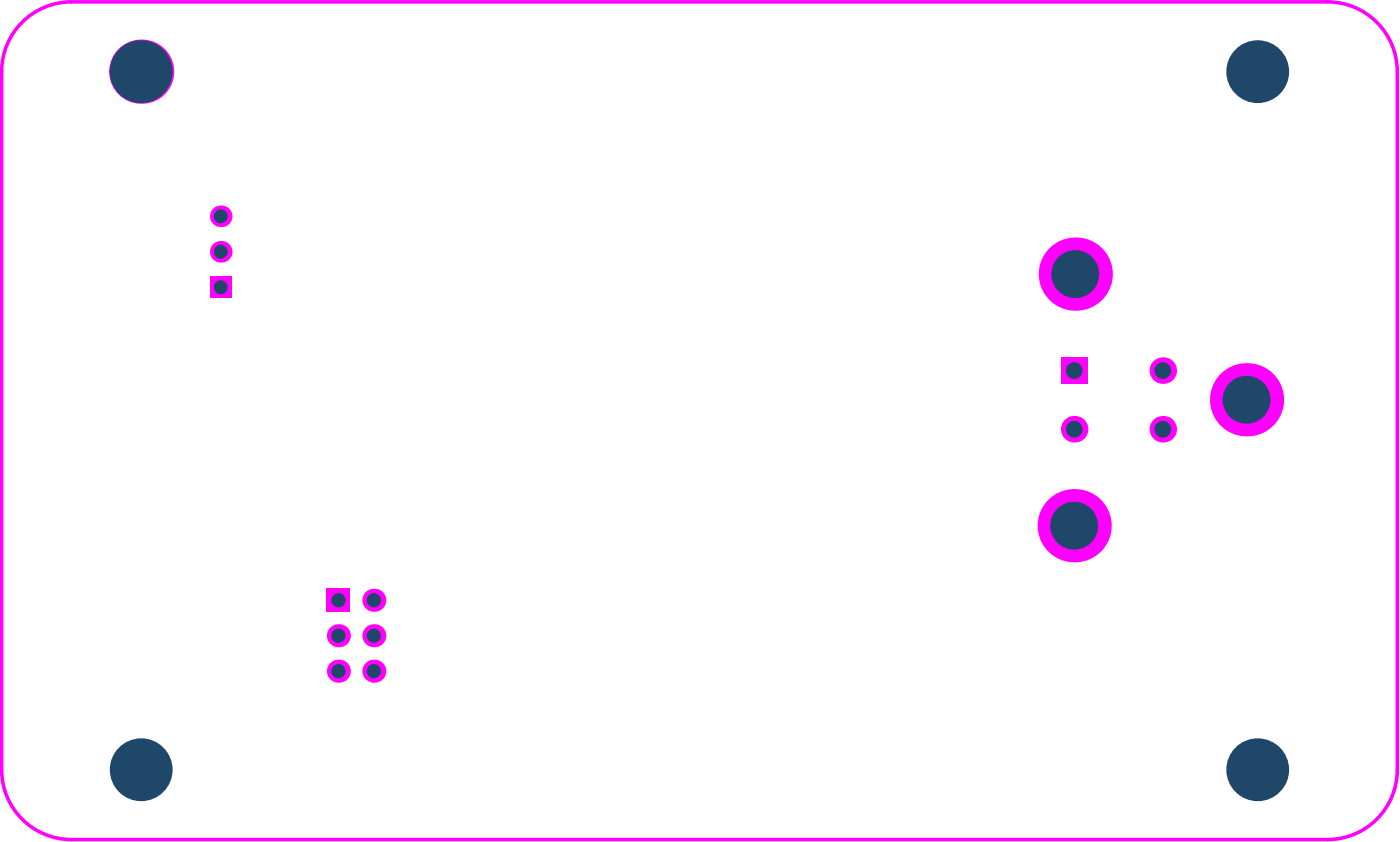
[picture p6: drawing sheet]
<svg xmlns="http://www.w3.org/2000/svg" width="334mm" height="201mm" viewBox="0 0 334 201" stroke-linecap="round" stroke-linejoin="round" font-family="sans-serif">
<path d="M4.7 5.9a16.6 16.6 0 0 1 12.3-5.5h299.8a16.6 16.6 0 0 1 16.6 16.7v166.4a16.6 16.6 0 0 1-16.6 16.6h-299.8a16.6 16.6 0 0 1-16.6-16.6v-166.4a16.6 16.6 0 0 1 4.3-11.2z" fill="none" stroke="#f0f" stroke-width=".85"/>
<path d="M78 140.4h5.5v5.4h-5.5z" fill-rule="evenodd" fill="#f0f"/>
<circle cx="80.8" cy="143.1" r="1.7" fill="#1f4769"/>
<circle cx="52.7" cy="51.6" r="2.58" fill="#f0f"/>
<circle cx="52.7" cy="51.6" r="1.67" fill="#1f4769"/>
<circle cx="52.7" cy="60" r="2.58" fill="#f0f"/>
<circle cx="52.7" cy="60" r="1.67" fill="#1f4769"/>
<path d="M50.1 65.9h5.2v5.2h-5.2z" fill-rule="evenodd" fill="#f0f"/>
<circle cx="52.7" cy="68.5" r="1.67" fill="#1f4769"/>
<circle cx="300.1" cy="183.5" r="2.71" fill="#f0f"/>
<circle cx="300.1" cy="183.5" r="7.5" fill="#1f4769"/>
<circle cx="256.3" cy="125.3" r="8.7" fill="#f0f"/>
<circle cx="256.3" cy="125.3" r="5.7" fill="#1f4769"/>
<circle cx="33.7" cy="183.5" r="2.71" fill="#f0f"/>
<circle cx="33.7" cy="183.5" r="7.5" fill="#1f4769"/>
<circle cx="256.3" cy="102.3" r="3.2" fill="#f0f"/>
<circle cx="256.3" cy="102.3" r="2" fill="#1f4769"/>
<circle cx="277.5" cy="88.3" r="3.2" fill="#f0f"/>
<circle cx="277.5" cy="88.3" r="2" fill="#1f4769"/>
<circle cx="277.5" cy="102.3" r="3.2" fill="#f0f"/>
<circle cx="277.5" cy="102.3" r="2" fill="#1f4769"/>
<circle cx="256.6" cy="65.3" r="8.7" fill="#f0f"/>
<circle cx="256.6" cy="65.3" r="5.7" fill="#1f4769"/>
<circle cx="297.5" cy="95.3" r="8.7" fill="#f0f"/>
<circle cx="297.5" cy="95.3" r="5.7" fill="#1f4769"/>
<path d="M253.2 85.2h6.3v6.3h-6.3z" fill-rule="evenodd" fill="#f0f"/>
<circle cx="256.3" cy="88.3" r="2" fill="#1f4769"/>
<circle cx="33.7" cy="17.1" r="7.7" fill="#f0f"/>
<circle cx="33.7" cy="17.1" r="7.5" fill="#1f4769"/>
<circle cx="300.1" cy="17.1" r="2.71" fill="#f0f"/>
<circle cx="300.1" cy="17.1" r="7.5" fill="#1f4769"/>
<circle cx="80.8" cy="160" r="2.75" fill="#f0f"/>
<circle cx="80.8" cy="160" r="1.7" fill="#1f4769"/>
<circle cx="80.8" cy="151.6" r="2.75" fill="#f0f"/>
<circle cx="80.8" cy="151.6" r="1.7" fill="#1f4769"/>
<circle cx="89.2" cy="143.1" r="2.75" fill="#f0f"/>
<circle cx="89.2" cy="143.1" r="1.7" fill="#1f4769"/>
<circle cx="89.2" cy="151.6" r="2.75" fill="#f0f"/>
<circle cx="89.2" cy="151.6" r="1.7" fill="#1f4769"/>
<circle cx="89.2" cy="160" r="2.75" fill="#f0f"/>
<circle cx="89.2" cy="160" r="1.7" fill="#1f4769"/>
</svg>
